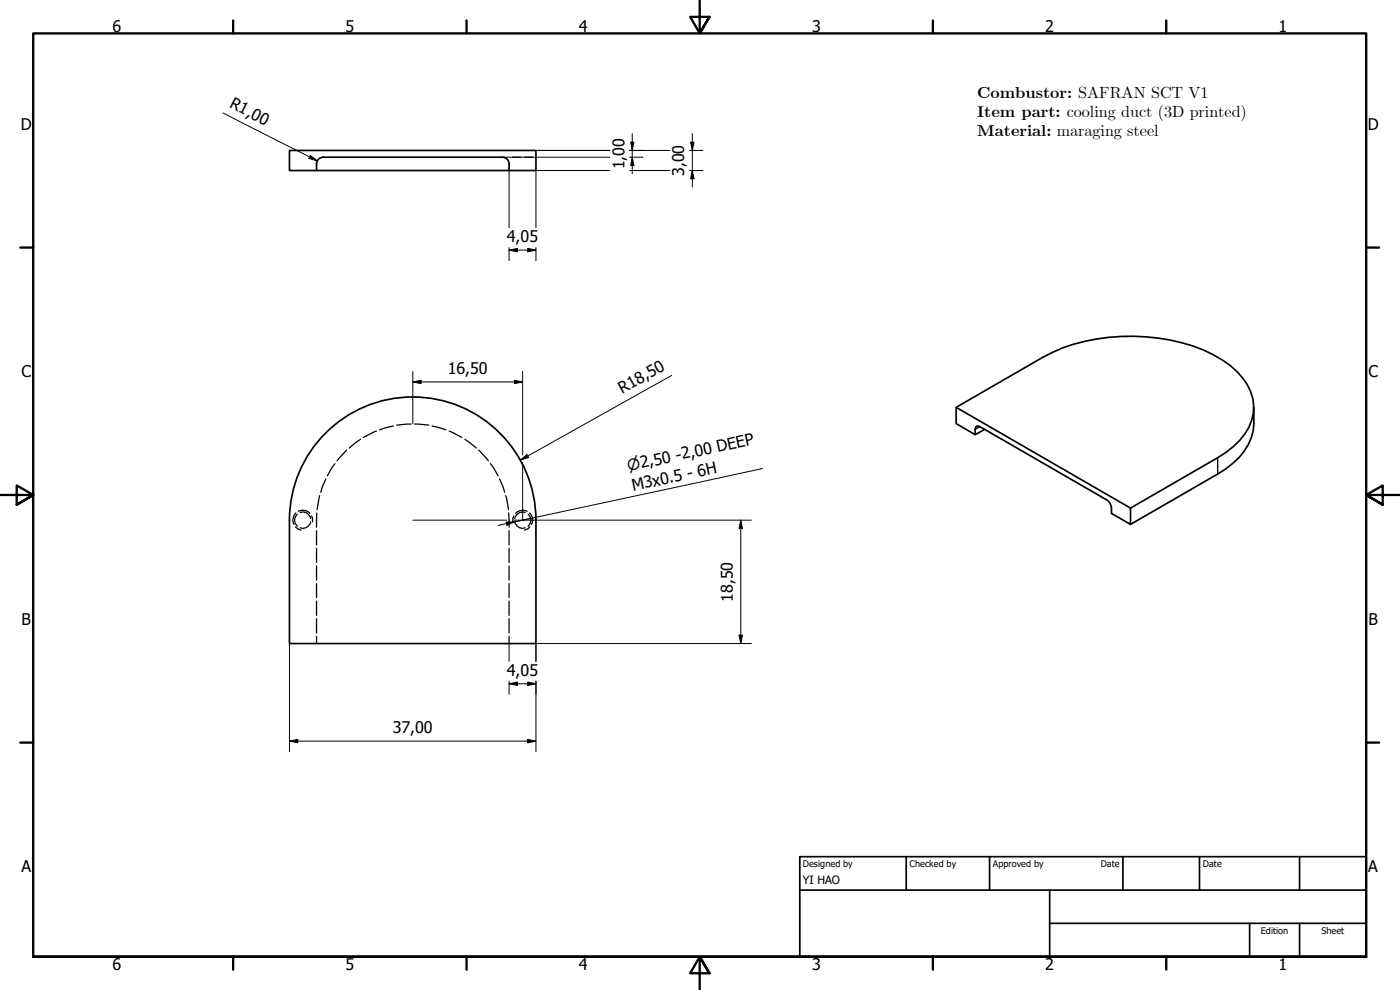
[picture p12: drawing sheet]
<svg xmlns="http://www.w3.org/2000/svg" width="420mm" height="297mm" viewBox="0 0 420 297" stroke-linecap="round" stroke-linejoin="round" font-family="sans-serif">
<defs><g id="words">
<g font-size="4.8">
<text x="33.7" y="9.6">6</text>
<text x="103.7" y="9.6">5</text>
<text x="173.7" y="9.6">4</text>
<text x="243.7" y="9.6">3</text>
<text x="313.7" y="9.6">2</text>
<text x="383.7" y="9.6">1</text>
<text x="293.3" y="29.3">Combustor: SAFRAN SCT V1</text>
<text x="68.6" y="32.1" transform="rotate(27 68.6 32.1)">R1,00</text>
<text x="293.3" y="35.1">Item part: cooling duct (3D printed)</text>
<text x="6.2" y="38.9">D</text>
<text x="293.3" y="40.9">Material: maraging steel</text>
<text x="410.5" y="38.9">D</text>
<text x="187.4" y="50.8" transform="rotate(-90 187.4 50.8)">1,00</text>
<text x="205.4" y="52.8" transform="rotate(-90 205.4 52.8)">3,00</text>
<text x="152.1" y="72.7">4,05</text>
<text x="6.4" y="113.1">C</text>
<text x="134.4" y="112.2">16,50</text>
<text x="410.7" y="113.1">C</text>
<text x="186.8" y="118.2" transform="rotate(-29 186.8 118.2)">R18,50</text>
<text x="190" y="147.3" transform="rotate(-12 190 147.3)">M3x0.5 - 6H</text>
<text x="219.9" y="180.6" transform="rotate(-90 219.9 180.6)">18,50</text>
<text x="6.4" y="187.4">B</text>
<text x="410.7" y="187.4">B</text>
<text x="152.1" y="202.7">4,05</text>
<text x="117.9" y="219.9">37,00</text>
<text x="6.4" y="261.7">A</text>
<text x="410.7" y="261.7">A</text>
<text x="33.7" y="290.9">6</text>
<text x="103.7" y="290.9">5</text>
<text x="173.7" y="290.9">4</text>
<text x="243.7" y="290.9">3</text>
<text x="313.7" y="290.9">2</text>
<text x="383.7" y="290.9">1</text>
</g>
<text font-size="4.6" x="188.7" y="141.3" transform="rotate(-12 188.7 141.3)">⌀2,50 -2,00 DEEP</text>
<text font-size="3.4" x="241" y="265.4">YI HAO</text>
<g font-size="2.7">
<text x="241" y="260.1">Designed by</text>
<text x="273" y="260.1">Checked by</text>
<text x="298" y="260.1">Approved by</text>
<text x="330.3" y="260">Date</text>
<text x="361" y="260">Date</text>
<text x="378.4" y="280.1">Edition</text>
<text x="396.6" y="280.1">Sheet</text>
</g>
</g></defs>
<!-- layer: Hidden (ISO) -->
<g fill="none" stroke="#000" stroke-width=".38">
<path d="M153.9 47.2h2.4M157.5 47.2h2.4M100.5 139.1l-2.3 3.6M104 135.1l-2.8 3.1M108.2 131.8l-3.4 2.6M113 129.3l-3.9 1.9M118 127.8l-4.1 1.2M123.3 127.2l-4.2 .4M124.4 127.2l4.3 .4M129.7 127.8l4.1 1.2M134.8 129.3l3.8 1.9M139.5 131.8l3.4 2.6"/>
<path d="M143.7 135.1l2.9 3.1M147.2 139.1l2.3 3.6M88.7 158.1l.6 .6 1.1 .4M88.8 153.9a3 3 0 0 0-.6 3.4M89.2 154.3a2.4 2.4 0 0 0 0 3.6M89.5 153.4a2.82 2.82 0 0 1 3.5 .6M90.1 153.8a2.28 2.28 0 0 1 3.1 1.8M93.2 156.6a2.37 2.37 0 0 1-3.1 1.8M93.5 154.8l.3 .7v1.1M95 159.2v4.3M95.1 153.9l-.1 4.3M95.9 148.7l-.8 4.2"/>
<path d="M97.8 143.7l-1.5 4M149.9 143.7l1.5 4M151.8 148.7l.8 4.2M152.7 153.9l.1 4.3M152.8 159.2v4.3M154.2 154.8l-.3 .7v1.1M154.5 156.6a2.37 2.37 0 0 0 3.1 1.8M157.6 153.8a2.32 2.32 0 0 0-3.1 1.8M158.2 153.4a2.8 2.8 0 0 0-3.5 .6M158.5 154.3a2.4 2.4 0 0 1 0 3.6M158.9 153.9a2.75 2.75 0 0 1 .6 3.4M159 158.1l-.6 .6-1 .4"/>
<path d="M95 164.5v4.3M95 169.8v4.2M95 175.1v4.2M152.8 164.5v4.3M152.8 169.8v4.2M152.8 175.1v4.2M95 180.4v4.2M95 185.7v4.2M95 190.9v2.2M152.8 180.4v4.2M152.8 185.7v4.2M152.8 190.9v2.2"/>
</g>
<!-- layer: Visible (ISO) -->
<path d="M95 51.2h-8.1v-6.1h73.9v6.1h-8M97 47.2h53.7M150.8 47.2a2 2 0 0 1 2 2v2h-57.8a3.6 3.6 0 0 1 .6-3.4l1.4-.6M287 122.2l26.1-15.1a55.2 55.2 0 0 1 30.8-6 46.8 46.8 0 0 1 25.2 8.5 16.2 16.2 0 0 1 7.1 14.3 18 18 0 0 1-8.3 11.8l-28.6 16.7M295.5 128.8l-2.8 1.6 .1-2.1 .3-.4 1 .1 38 22a3.6 3.6 0 0 1 1.5 4l5.7 3.3v-4.9l-52.3-30.2v4.9l5.7 3.3M376.3 122.2v4.9a16.2 16.2 0 0 1-6.3 11.9l-2.1 1.7-2.5 1.5-26.1 15.1M86.9 156.1v37h73.9v-37M86.9 156.1a37 37 0 0 1 37-37 37 37 0 0 1 36.9 37" fill="none" stroke="#000" stroke-width=".51"/>
<!-- layer: Visible Narrow (ISO) -->
<path d="M294.1 128l-1.4 .8M365.4 137.3v4.9" fill="none" stroke="#000" stroke-width=".38"/>
<!-- layer: Border (ISO) -->
<g fill="none" stroke="#000" stroke-width=".7">
<path d="M70 6.1v3.9M140 6.1v3.9M210 0v10l-2.9-4.9h5.8l-2.9 4.9 2.9-4.9M280 6.1v3.9M350 6.1v3.9M6.1 74.3h3.9M410 74.3h3.9M0 148.5h10l-5-2.8v5.7l5-2.9-5 2.9M420 148.5h-10l5-2.8v5.7l-5-2.9 5 2.9M6.1 222.8h3.9M410 222.8h3.9M10 287.1v-277.1h400v277.1h-400h400"/>
<path d="M70 287.1v3.8M140 287.1v3.8M212.9 292l-2.9-4.9 2.9 4.9h-5.8l2.9-4.9v9.9M280 287.1v3.8M350 287.1v3.8"/>
</g>
<!-- layer: Title (ISO) -->
<path d="M240 257h170v30.1h-170zM272 257v10.1M297 257v10.1M337 257v10.1M360 257v10.1M390 257v10.1M240 267.1h170M315 267.1v20M315 277h95M375 277v10.1M390 277v10.1" fill="none" stroke="#000" stroke-width=".51"/>
<!-- layer: Dimension (ISO) -->
<g fill="none" stroke="#000" stroke-width=".3">
<path d="M66.9 33.9l28.3 14.3M93.2 46.7l2 1.5-2.5-.7zM150.7 47.2h32.3M152.8 51.2v17.1M160.8 45.1h22.2M183 51.2h-22.2v17.1M189 45.1h12M189 47.2h3.9M189 51.2h12M189.3 42.7h.9l-.5 2.4zM189.7 40.1v12M189.7 47.2l.5 2.4h-.9z"/>
<path d="M207 45.1h3.9M207 51.2h3.9M207.3 42.7h1l-.5 2.4zM207.8 40.1v16M207.8 51.2l.5 2.4h-1zM152.8 74.3v3.9M152.8 75l2.5-.5v1.1zM152.8 75h8M158.4 74.5l2.4 .5-2.4 .6zM160.8 74.3v3.9M123.9 111.4v15.8M123.9 114.6l2.5-.5v1z"/>
<path d="M123.9 114.6h32.9M154.4 114.1l2.4 .5-2.4 .5zM156.8 111.4v25.1M201.6 112.6l-45.5 25.4M156.1 138l2-1.6 .5 .9zM156.8 138.8v17.3M123.9 156.1h28.2M154.2 156.1h71.3M222.3 156.1v37M222.3 156.1l.5 2.4h-1zM86.9 193.1v32.4M152.8 193.1v5.3"/>
<path d="M221.8 190.5h1l-.5 2.6zM225.5 193.1h-64.7v5.3M152.8 204.4v3.9M152.8 205.2l2.5-.6v1.1zM152.8 205.2h8M158.4 204.6l2.4 .6-2.4 .5zM160.8 204.4v21.1M86.9 222.4l2.4-.5v1zM86.9 222.4h73.9M158.4 221.9l2.4 .5-2.4 .5z"/>
</g>
<g fill="#000">
<path d="M93.2 46.7l2 1.5-2.5-.7z" fill-rule="evenodd"/>
<path d="M189.3 42.7h.9l-.5 2.4z" fill-rule="evenodd"/>
<path d="M189.7 47.2l.5 2.4h-.9z" fill-rule="evenodd"/>
<path d="M207.3 42.7h1l-.5 2.4z" fill-rule="evenodd"/>
<path d="M207.8 51.2l.5 2.4h-1z" fill-rule="evenodd"/>
<path d="M152.8 75l2.5-.5v1.1z" fill-rule="evenodd"/>
<path d="M158.4 74.5l2.4 .5-2.4 .6z" fill-rule="evenodd"/>
<path d="M123.9 114.6l2.5-.5v1z" fill-rule="evenodd"/>
<path d="M154.4 114.1l2.4 .5-2.4 .5z" fill-rule="evenodd"/>
<path d="M156.1 138l2-1.6 .5 .9z" fill-rule="evenodd"/>
<path d="M222.3 156.1l.5 2.4h-1z" fill-rule="evenodd"/>
<path d="M221.8 190.5h1l-.5 2.6z" fill-rule="evenodd"/>
<path d="M152.8 205.2l2.5-.6v1.1z" fill-rule="evenodd"/>
<path d="M158.4 204.6l2.4 .6-2.4 .5z" fill-rule="evenodd"/>
<path d="M86.9 222.4l2.4-.5v1z" fill-rule="evenodd"/>
<path d="M158.4 221.9l2.4 .5-2.4 .5z" fill-rule="evenodd"/>
</g>
<!-- layer: Symbol (ISO) -->
<path d="M151.9 156.6h2.5l-2.3 1zM159.3 155.6l-9.8 2.1M228.9 140.6l-74.5 16" fill="none" stroke="#000" stroke-width=".3"/>
<path d="M151.9 156.6h2.5l-2.3 1z" fill-rule="evenodd" fill="#000"/>
<use href="#words"/>
</svg>
